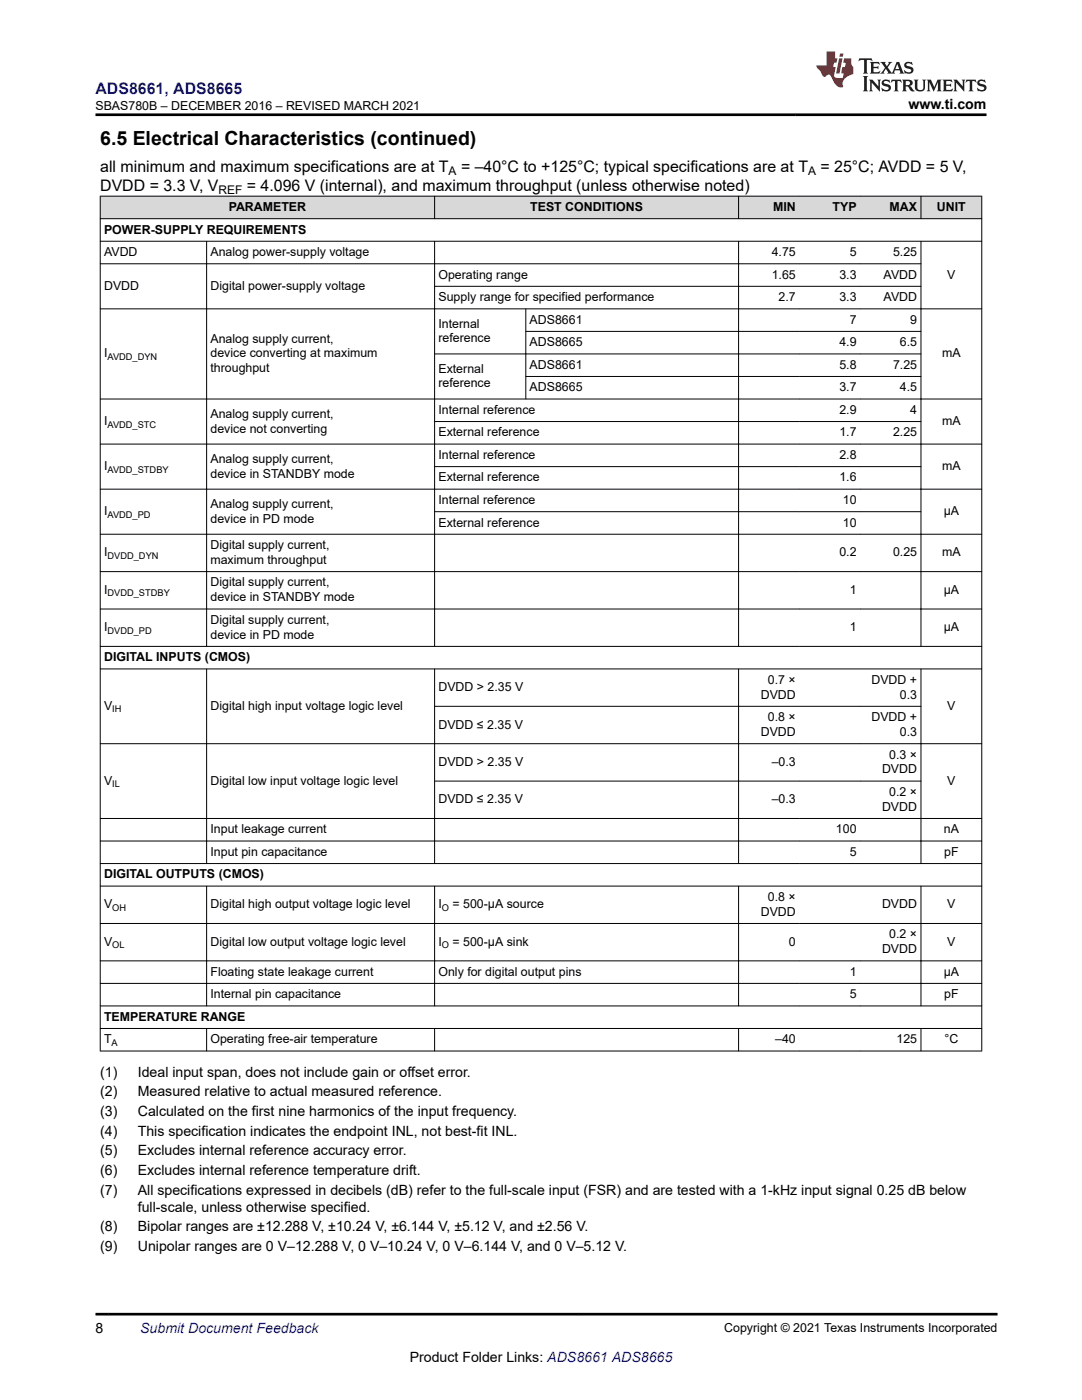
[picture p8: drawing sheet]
<svg xmlns="http://www.w3.org/2000/svg" width="216mm" height="279mm" viewBox="0 0 216 279" stroke-linecap="round" stroke-linejoin="round" font-family="sans-serif">
<defs><g id="words">
<text font-size="3.9" x="20" y="28.8">6.5 Electrical Characteristics (continued)</text>
<text font-size="3.2" fill="#00f" x="19.1" y="18.7">ADS8661, ADS8665</text>
<g font-size="3.2">
<text x="20" y="34.3">all minimum and maximum specifications are at T</text>
<text x="92" y="34.3">= –40°C to +125°C; typical specifications are at T</text>
<text x="163.7" y="34.3">= 25°C; AVDD = 5 V,</text>
<text x="20" y="38.1">DVDD = 3.3 V, V</text>
<text x="49.3" y="38.1">= 4.096 V (internal), and maximum throughput (unless otherwise noted)</text>
</g>
<g font-size="2.8">
<text x="181.3" y="21.8">www.ti.com</text>
<text x="20" y="214.9">(1)</text>
<text x="27.5" y="214.9">Ideal input span, does not include gain or offset error.</text>
<text x="20" y="218.8">(2)</text>
<text x="27.5" y="218.8">Measured relative to actual measured reference.</text>
<text x="20" y="222.7">(3)</text>
<text x="20" y="226.7">(4)</text>
<text x="27.5" y="222.7">Calculated on the first nine harmonics of the input frequency.</text>
<text x="27.5" y="226.7">This specification indicates the endpoint INL, not best-fit INL.</text>
<text x="20" y="230.6">(5)</text>
<text x="27.5" y="230.6">Excludes internal reference accuracy error.</text>
<text x="20" y="234.5">(6)</text>
<text x="20" y="238.4">(7)</text>
<text x="27.5" y="234.5">Excludes internal reference temperature drift.</text>
<text x="27.5" y="238.4">All specifications expressed in decibels (dB) refer to the full-scale input (FSR) and are tested with a 1-kHz input signal 0.25 dB below</text>
<text x="20" y="245.7">(8)</text>
<text x="27.5" y="241.8">full-scale, unless otherwise specified.</text>
<text x="27.5" y="245.7">Bipolar ranges are ±12.288 V, ±10.24 V, ±6.144 V, ±5.12 V, and ±2.56 V.</text>
<text x="20" y="249.6">(9)</text>
<text x="27.5" y="249.6">Unipolar ranges are 0 V–12.288 V, 0 V–10.24 V, 0 V–6.144 V, and 0 V–5.12 V.</text>
<text x="19" y="266.1">8</text>
<text x="81.8" y="271.7">Product Folder Links: ADS8661 ADS8665</text>
</g>
<text font-size="2.8" fill="#00f" x="28" y="266.1">Submit Document Feedback</text>
<g font-size="2.5">
<text x="19.1" y="21.9">SBAS780B – DECEMBER 2016 – REVISED MARCH 2021</text>
<text x="20.8" y="46.6">POWER-SUPPLY REQUIREMENTS</text>
<text x="45.6" y="42.1">PARAMETER</text>
<text x="105.8" y="42.1">TEST CONDITIONS</text>
<text x="154.3" y="42.1">MIN</text>
<text x="166.1" y="42.1">TYP</text>
<text x="177.5" y="42.1">MAX</text>
<text x="187" y="42.1">UNIT</text>
<text x="20.8" y="51.1">AVDD</text>
<text x="42" y="51.1">Analog power-supply voltage</text>
<text x="154" y="51.1">4.75</text>
<text x="169.6" y="51.1">5</text>
<text x="178.2" y="51.1">5.25</text>
<text x="20.8" y="57.9">DVDD</text>
<text x="42" y="57.9">Digital power-supply voltage</text>
<text x="87.5" y="55.6">Operating range</text>
<text x="154" y="55.6">1.65</text>
<text x="167.5" y="55.6">3.3</text>
<text x="176.3" y="55.6">AVDD</text>
<text x="189" y="55.6">V</text>
<text x="87.5" y="65.4">Internal</text>
<text x="87.5" y="60.1">Supply range for specified performance</text>
<text x="105.7" y="64.6">ADS8661</text>
<text x="155.4" y="60.1">2.7</text>
<text x="167.5" y="60.1">3.3</text>
<text x="169.6" y="64.6">7</text>
<text x="176.3" y="60.1">AVDD</text>
<text x="181.6" y="64.6">9</text>
<text x="20.8" y="71.3">I</text>
<text x="42" y="68.4">Analog supply current,</text>
<text x="42" y="71.3">device converting at maximum</text>
<text x="87.5" y="68.3">reference</text>
<text x="105.7" y="69.1">ADS8665</text>
<text x="167.5" y="69.1">4.9</text>
<text x="179.6" y="69.1">6.5</text>
<text x="188" y="71.3">mA</text>
<text x="42" y="74.3">throughput</text>
<text x="87.5" y="74.4">External</text>
<text x="87.5" y="77.3">reference</text>
<text x="105.7" y="73.6">ADS8661</text>
<text x="167.5" y="73.6">5.8</text>
<text x="178.2" y="73.6">7.25</text>
<text x="42" y="83.4">Analog supply current,</text>
<text x="87.5" y="82.6">Internal reference</text>
<text x="105.7" y="78.1">ADS8665</text>
<text x="167.5" y="78.1">3.7</text>
<text x="167.5" y="82.6">2.9</text>
<text x="179.6" y="78.1">4.5</text>
<text x="181.6" y="82.6">4</text>
<text x="20.8" y="84.8">I</text>
<text x="42" y="86.3">device not converting</text>
<text x="87.5" y="87.1">External reference</text>
<text x="167.5" y="87.1">1.7</text>
<text x="178.2" y="87.1">2.25</text>
<text x="188" y="84.8">mA</text>
<text x="20.8" y="93.8">I</text>
<text x="42" y="92.4">Analog supply current,</text>
<text x="42" y="95.3">device in STANDBY mode</text>
<text x="87.5" y="91.6">Internal reference</text>
<text x="167.5" y="91.6">2.8</text>
<text x="188" y="93.8">mA</text>
<text x="42" y="101.4">Analog supply current,</text>
<text x="87.5" y="100.6">Internal reference</text>
<text x="87.5" y="96.1">External reference</text>
<text x="167.5" y="96.1">1.6</text>
<text x="168.2" y="100.6">10</text>
<text x="20.8" y="102.8">I</text>
<text x="42" y="104.3">device in PD mode</text>
<text x="87.5" y="105.1">External reference</text>
<text x="168.2" y="105.1">10</text>
<text x="188.3" y="102.8">μA</text>
<text x="20.8" y="111.1">I</text>
<text x="42" y="109.6">Digital supply current,</text>
<text x="42" y="112.5">maximum throughput</text>
<text x="167.5" y="111.1">0.2</text>
<text x="178.2" y="111.1">0.25</text>
<text x="188" y="111.1">mA</text>
<text x="20.8" y="118.5">I</text>
<text x="42" y="117">Digital supply current,</text>
<text x="169.6" y="118.5">1</text>
<text x="188.3" y="118.5">μA</text>
<text x="20.8" y="126">I</text>
<text x="42" y="124.5">Digital supply current,</text>
<text x="42" y="120">device in STANDBY mode</text>
<text x="169.6" y="126">1</text>
<text x="188.3" y="126">μA</text>
<text x="20.8" y="132">DIGITAL INPUTS (CMOS)</text>
<text x="42" y="127.5">device in PD mode</text>
<text x="87.5" y="137.9">DVDD &gt; 2.35 V</text>
<text x="153.2" y="136.5">0.7 ×</text>
<text x="173.9" y="136.5">DVDD +</text>
<text x="20.8" y="141.7">V</text>
<text x="42" y="141.7">Digital high input voltage logic level</text>
<text x="151.8" y="139.4">DVDD</text>
<text x="153.2" y="143.9">0.8 ×</text>
<text x="173.9" y="143.9">DVDD +</text>
<text x="179.6" y="139.4">0.3</text>
<text x="189" y="141.7">V</text>
<text x="87.5" y="145.4">DVDD ≤ 2.35 V</text>
<text x="151.8" y="146.9">DVDD</text>
<text x="179.6" y="146.9">0.3</text>
<text x="87.5" y="152.9">DVDD &gt; 2.35 V</text>
<text x="154" y="152.9">–0.3</text>
<text x="176" y="154.3">DVDD</text>
<text x="177.4" y="151.4">0.3 ×</text>
<text x="20.8" y="156.6">V</text>
<text x="42" y="156.6">Digital low input voltage logic level</text>
<text x="87.5" y="160.3">DVDD ≤ 2.35 V</text>
<text x="154" y="160.3">–0.3</text>
<text x="176" y="161.8">DVDD</text>
<text x="177.4" y="158.8">0.2 ×</text>
<text x="189" y="156.6">V</text>
<text x="42" y="166.3">Input leakage current</text>
<text x="166.8" y="166.3">100</text>
<text x="188.3" y="166.3">nA</text>
<text x="42" y="170.8">Input pin capacitance</text>
<text x="169.6" y="170.8">5</text>
<text x="188.4" y="170.8">pF</text>
<text x="20.8" y="175.3">DIGITAL OUTPUTS (CMOS)</text>
<text x="153.2" y="179.8">0.8 ×</text>
<text x="20.8" y="181.3">V</text>
<text x="42" y="181.3">Digital high output voltage logic level</text>
<text x="87.5" y="181.3">I</text>
<text x="90.3" y="181.3">= 500-μA source</text>
<text x="151.8" y="182.8">DVDD</text>
<text x="176" y="181.3">DVDD</text>
<text x="189" y="181.3">V</text>
<text x="20.8" y="188.7">V</text>
<text x="42" y="188.7">Digital low output voltage logic level</text>
<text x="87.5" y="188.7">I</text>
<text x="90.3" y="188.7">= 500-μA sink</text>
<text x="157.4" y="188.7">0</text>
<text x="176" y="190.2">DVDD</text>
<text x="177.4" y="187.3">0.2 ×</text>
<text x="189" y="188.7">V</text>
<text x="42" y="194.7">Floating state leakage current</text>
<text x="87.5" y="194.7">Only for digital output pins</text>
<text x="169.6" y="194.7">1</text>
<text x="188.3" y="194.7">µA</text>
<text x="20.8" y="203.7">TEMPERATURE RANGE</text>
<text x="42" y="199.2">Internal pin capacitance</text>
<text x="169.6" y="199.2">5</text>
<text x="188.4" y="199.2">pF</text>
<text x="20.8" y="208.2">T</text>
<text x="42" y="208.2">Operating free-air temperature</text>
<text x="154.7" y="208.2">–40</text>
<text x="178.9" y="208.2">125</text>
<text x="188.4" y="208.2">°C</text>
<text x="144.5" y="265.8">Copyright © 2021 Texas Instruments Incorporated</text>
</g>
<g font-size="2.4">
<text x="89.5" y="34.9">A</text>
<text x="161.2" y="34.9">A</text>
<text x="43.6" y="38.7">REF</text>
</g>
<g font-size="1.9">
<text x="21.5" y="71.8">AVDD_DYN</text>
<text x="21.5" y="85.3">AVDD_STC</text>
<text x="21.5" y="94.3">AVDD_STDBY</text>
<text x="21.5" y="103.3">AVDD_PD</text>
<text x="21.5" y="111.6">DVDD_DYN</text>
<text x="21.5" y="119">DVDD_STDBY</text>
<text x="21.5" y="126.5">DVDD_PD</text>
<text x="22.4" y="142.2">IH</text>
<text x="22.4" y="157.1">IL</text>
<text x="22.4" y="181.8">OH</text>
<text x="88.2" y="181.8">O</text>
<text x="22.4" y="189.2">OL</text>
<text x="88.2" y="189.2">O</text>
<text x="22.3" y="208.7">A</text>
</g>
</g></defs>
<g fill="#d8d8d8">
<path d="M20 39.1h175.9v4.5h-175.9z" fill-rule="evenodd"/>
<path d="M20.1 39.2h66.6v4.4h-66.6z" fill-rule="evenodd"/>
<path d="M86.8 39.2h60.5v4.4h-60.5z" fill-rule="evenodd"/>
<path d="M147.4 39.2h12.1v4.4h-12.1z" fill-rule="evenodd"/>
<path d="M159.5 39.2h12.1v4.4h-12.1z" fill-rule="evenodd"/>
<path d="M171.6 39.2h12.1v4.4h-12.1z" fill-rule="evenodd"/>
<path d="M183.8 39.2h12v4.4h-12z" fill-rule="evenodd"/>
</g>
<g fill="none" stroke="#000" stroke-width=".2">
<path d="M19.9 39.1h176.1M20 39.1v170.7M86.7 39.1v4.6M147.4 39.1v4.6M183.8 39.1v4.6M195.9 39.1v170.7M19.9 43.6h176.1M19.9 48.1h176.1M19.9 52.6h163.9M41.2 48.1v81M86.7 57.1h97.1M86.7 48.1v81"/>
<path d="M147.4 48.1v81M183.8 48.1v81M19.9 61.6h176.1M19.9 79.6h176.1M86.7 70.6h97.1M104.9 66.1h78.9M104.9 75.1h78.9M104.9 61.6v18.1M19.9 88.6h176.1M19.9 97.6h176.1M86.7 84.1h97.1M86.7 93.1h97.1"/>
<path d="M19.9 106.6h176.1M19.9 114.1h176.1M86.7 102.1h97.1M19.9 121.5h176.1M19.9 129h176.1M19.9 133.5h176.1M41.2 133.4v39M86.7 133.4v39M147.4 133.4v39M183.8 133.4v39M19.9 148.4h176.1M86.7 141h97.1"/>
<path d="M86.7 155.9h97.1M19.9 163.3h176.1M19.9 167.8h176.1M19.9 172.3h176.1M19.9 176.8h176.1M41.2 176.8v24M86.7 176.8v24M147.4 176.8v24M183.8 176.8v24M19.9 184.3h176.1M19.9 191.8h176.1M19.9 196.3h176.1"/>
<path d="M19.9 200.8h176.1M19.9 205.3h176.1M19.9 209.8h176.1M41.2 205.2v4.6M86.7 205.2v4.6M147.4 205.2v4.6M183.8 205.2v4.6"/>
</g>
<path d="M171.5 11.6l-.2 .6 .5-.2h.6v.1v2.2l-.2 .4h1l-.2-.4v-2.2v-.1h.5l.6 .2-.2-.6zM173.6 12.4l.2 .3v1.6l-.2 .4h1.9l.1-.6a1.08 1.08 0 0 1-1.3 .2v-.7h.6l.4 .2v-.7l-.4 .2h-.6v-.5l.2-.2a1 1 0 0 1 1 .3l-.1-.5zM175.7 12.4l.9 1.1-1 1.2h.9l-.2-.2 .5-.8 .4 .8-.2 .2h1.6l-.2-.2 .2-.5h.9l.1 .5-.1 .2h.9l-.2-.4-.8-1.9h-.5l-.9 2.1-.9-1.1 .9-1h-.8l.2 .2-.4 .6-.4-.6 .2-.2zM179 12.8l.4 1h-.7zM180.7 12.5a.65 .65 0 0 0-.2 .7 .65 .65 0 0 0 .6 .5l.6 .1 .1 .3a.79 .79 0 0 1-.7 .4 .79 .79 0 0 1-.7-.5l.1 .7 .2-.1a.93 .93 0 0 0 1.1 0 .93 .93 0 0 0 .4-.9 1.46 1.46 0 0 0-1.2-.6l-.1-.3a1.09 1.09 0 0 1 1.2 .2l-.2-.6-.1 .1-.5-.2zM172.2 15.2l.2 .4v2.2l-.2 .4h1l-.2-.4v-2.2l.2-.4zM173.4 15.9l.2 .4v1.5l-.2 .4h.8l-.3-.4 .1-1.3 1.6 1.8v-2l.2-.4h-.7l.1 .2 .1 1.1-1.2-1.3zM176.2 16a.65 .65 0 0 0-.2 .8 .65 .65 0 0 0 .6 .4l.6 .2 .1 .2a.79 .79 0 0 1-.7 .4 .79 .79 0 0 1-.7-.5l.1 .7 .2-.1a.93 .93 0 0 0 1.1 .1 .93 .93 0 0 0 .4-1 1.46 1.46 0 0 0-1.2-.5l-.1-.4a1.09 1.09 0 0 1 1.2 .2l-.1-.6-.2 .1-.5-.1zM177.9 15.9l-.1 .6a.63 .63 0 0 1 .8-.3v1.6l-.3 .4h1l-.2-.4v-1.6a.66 .66 0 0 1 .8 .3l-.1-.6zM180 15.9l.2 .4v1.5l-.2 .4h1l-.2-.2-.1-.7h.5l.1 .2a.79 .79 0 0 0 1.2 .6l-1-.9a.61 .61 0 0 0 .6-.6 .61 .61 0 0 0-.5-.7zM180.8 16.2h.1a.47 .47 0 0 1 .5 .1 .47 .47 0 0 1 .1 .5l-.1 .1-.7 .1zM182.3 15.9l.2 .2a2.27 2.27 0 0 0 .4 2 1.04 1.04 0 0 0 1.7-.7v-1.3l.2-.2h-.8l.2 .4v1.1a.6 .6 0 0 1-.6 .6 .6 .6 0 0 1-.6-.6v-1.1l.3-.4zM184.9 15.9l.2 .4v1.5l-.2 .4h.8l-.3-.4v-1.4l.9 1.9 .9-1.9v1.4l-.3 .4h1l-.2-.4v-1.5l.2-.4h-.8l-.7 1.5-.6-1.5zM188.1 15.9l.2 .4v1.5l-.2 .4h1.9l.1-.6a1.09 1.09 0 0 1-1.3 .2v-.7h.6l.4 .2v-.6l-.4 .2h-.6v-.6l.2-.1a1.01 1.01 0 0 1 1 .3l-.1-.6zM190.2 15.9l.3 .4v1.5l-.3 .4h.8l-.2-.4v-1.3l1.6 1.8v-2l.2-.4h-.7l.2 .2v1.1l-1.2-1.3zM192.8 15.9l-.1 .6a.63 .63 0 0 1 .8-.3v1.6l-.3 .4h1l-.2-.4v-1.6a.66 .66 0 0 1 .8 .3l-.1-.6zM195.2 16a.65 .65 0 0 0-.2 .8 .65 .65 0 0 0 .6 .4l.6 .2 .2 .2a.79 .79 0 0 1-.7 .4 .79 .79 0 0 1-.7-.5l.1 .7 .2-.1a.93 .93 0 0 0 1 .1 .93 .93 0 0 0 .5-1 1.46 1.46 0 0 0-1.3-.5v-.4a1.09 1.09 0 0 1 1.2 .2l-.2-.6-.2 .1-.5-.1z" fill="#231f20"/>
<path d="M164.9 10.3v2.7h-2l.1 .4 .8 1a.95 .95 0 0 0 1 .9 .59 .59 0 0 1 .5-.4 .59 .59 0 0 1 .5 .3l.4 .8a1.59 1.59 0 0 0 2.1 1.4 1.61 1.61 0 0 1 1-2.3l1-.3-.1-1.5a1.59 1.59 0 0 1-.3-1.7h-1.5l-.2 .9h.6l-.2 .9h-.5l-.2 .9v.3l.4 .1-.1 .9h-.7a.73 .73 0 0 1-1-.7l.3-1.5h-.5l.1-.9h.5l.2-.9h-.5v-1.3zM167.4 11.6l-.6 3.1h.7l.6-3.1zM167.6 10.7l-.1 .6h.7l.1-.6z" fill="#ed1c24"/>
<path d="M19 22.9h177.8M19 262.3h180" fill="none" stroke="#000" stroke-width=".53"/>
<use href="#words"/>
</svg>
